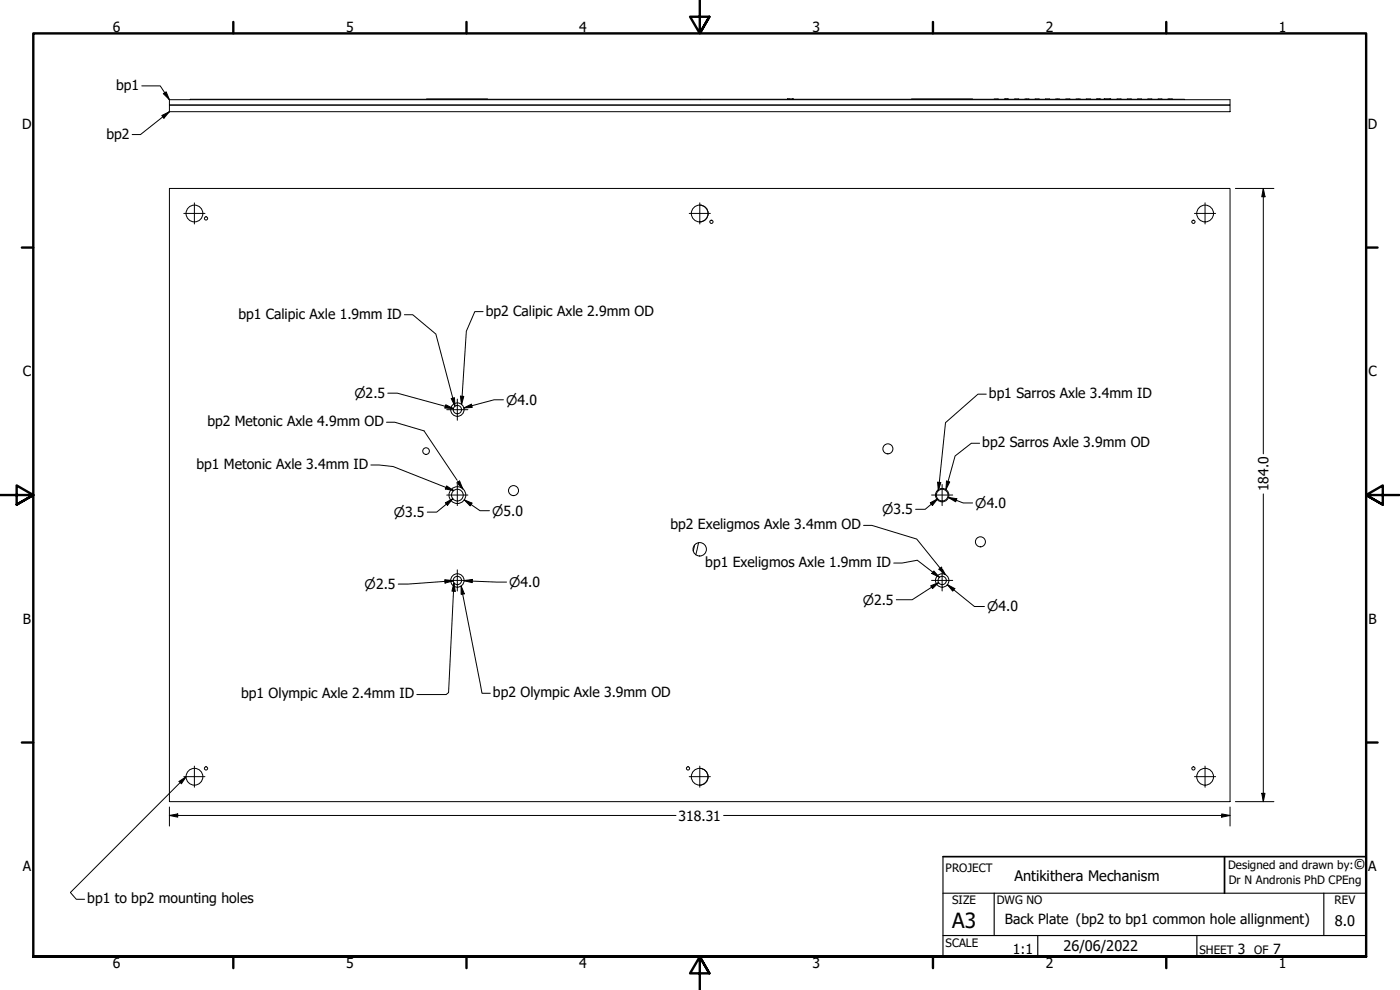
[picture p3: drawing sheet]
<svg xmlns="http://www.w3.org/2000/svg" width="420mm" height="297mm" viewBox="0 0 420 297" stroke-linecap="round" stroke-linejoin="round" font-family="sans-serif">
<defs><g id="words">
<text font-size="6.3" x="285.8" y="278.5">A3</text>
<g font-size="4.4">
<text x="406.2" y="260.8">©</text>
<text x="304.5" y="264.3">Antikithera Mechanism</text>
<text x="400.6" y="277.8">8.0</text>
<text x="319.2" y="285.4">26/06/2022</text>
</g>
<g font-size="4.2">
<text x="33.9" y="9.6">6</text>
<text x="103.8" y="9.6">5</text>
<text x="173.9" y="9.6">4</text>
<text x="243.8" y="9.6">3</text>
<text x="313.9" y="9.6">2</text>
<text x="383.8" y="9.6">1</text>
<text x="34.8" y="27">bp1</text>
<text x="6.6" y="38.7">D</text>
<text x="32" y="41.6">bp2</text>
<text x="410.5" y="38.7">D</text>
<text x="71.5" y="95.6">bp1 Calipic Axle 1.9mm ID</text>
<text x="145.8" y="94.7">bp2 Calipic Axle 2.9mm OD</text>
<text x="6.8" y="112.9">C</text>
<text x="410.7" y="112.9">C</text>
<text x="296.8" y="119.5">bp1 Sarros Axle 3.4mm ID</text>
<text x="62.2" y="127.8">bp2 Metonic Axle 4.9mm OD</text>
<text x="294.8" y="134.2">bp2 Sarros Axle 3.9mm OD</text>
<text x="59" y="140.7">bp1 Metonic Axle 3.4mm ID</text>
<text x="380.7" y="147.4" transform="rotate(-90 380.7 147.4)">184.0</text>
<text x="201.2" y="158.8">bp2 Exeligmos Axle 3.4mm OD</text>
<text x="211.7" y="170.1">bp1 Exeligmos Axle 1.9mm ID</text>
<text x="6.9" y="187.2">B</text>
<text x="410.7" y="187.2">B</text>
<text x="72.4" y="209.5">bp1 Olympic Axle 2.4mm ID</text>
<text x="148" y="209.2">bp2 Olympic Axle 3.9mm OD</text>
<text x="203.7" y="246.2">318.31</text>
<text x="6.8" y="261.4">A</text>
<text x="410.6" y="261.4">A</text>
<text x="26.2" y="271">bp1 to bp2 mounting holes</text>
<text x="301.6" y="277.4">Back Plate (bp2 to bp1 common hole allignment)</text>
<text x="304" y="286.3">1:1</text>
<text x="371.5" y="286.2">3</text>
<text x="382.1" y="286.2">7</text>
<text x="33.9" y="290.5">6</text>
<text x="103.8" y="290.5">5</text>
<text x="173.9" y="290.5">4</text>
<text x="243.8" y="290.5">3</text>
<text x="313.9" y="290.5">2</text>
<text x="383.8" y="290.5">1</text>
</g>
<g font-size="4">
<text x="106.3" y="119.5">⌀2.5</text>
<text x="151.9" y="121.4">⌀4.0</text>
<text x="118.2" y="155.1">⌀3.5</text>
<text x="147.7" y="154.7">⌀5.0</text>
<text x="264.8" y="154.3">⌀3.5</text>
<text x="292.7" y="152.3">⌀4.0</text>
<text x="109.4" y="176.7">⌀2.5</text>
<text x="152.8" y="176.1">⌀4.0</text>
<text x="258.9" y="181.4">⌀2.5</text>
<text x="296.2" y="183.5">⌀4.0</text>
</g>
<g font-size="3.5">
<text x="283.8" y="261.7">PROJECT</text>
<text x="368.6" y="260.8">Designed and drawn by:</text>
<text x="368.8" y="265.3">Dr N Andronis PhD CPEng</text>
<text x="285.8" y="271.3">SIZE</text>
<text x="299.1" y="271.3">DWG NO</text>
<text x="400.5" y="271.3">REV</text>
<text x="283.8" y="284">SCALE</text>
<text x="360" y="286.2">SHEET</text>
<text x="376.4" y="286.2">OF</text>
</g>
</g></defs>
<!-- layer: Visible (ANSI) -->
<g fill="none" stroke="#000" stroke-width=".3">
<path d="M50.8 29.9h318.3v1.6h-318.3zM50.8 31.5h318.3v2h-318.3zM128 29.8h18.4M210.1 29.8l-153.1 .1M236.3 29.8l-26.2 .1M236.3 29.8h.1M236.3 29.7v.1M236.4 29.7l.2 .1zM236.4 29.7l-.1 .1M236.8 29.7l-.2 .1 .3-.1M236.9 29.8h1M237.9 29.7l.1 .1z"/>
<path d="M237.9 29.7l-1.1 .1M238 29.8h93.4M238 29.7h.1M273.5 29.8h18.4M299.5 29.8h.1M299.5 29.7l-1.2 .1M301.5 29.7l-.1 .1M301.7 29.7l-.2 .1M302 29.7l-.3 .1M302.1 29.7l-.1 .1M302.3 29.7l-.2 .1M302.3 29.7v.1"/>
<path d="M302.4 29.7l-.1 .1M302.6 29.8h.1M302.6 29.7l-.2 .1M304.6 29.7l-.1 .1M305.6 29.8h.2M305.6 29.7l-1 .1M308.7 29.8h.2M308.7 29.7l-1.1 .1M310.8 29.7l-.2 .1M311.8 29.8h.1M311.8 29.7l-1 .1M313.8 29.7l-.1 .1"/>
<path d="M314.9 29.8h.1M314.9 29.7l-1.1 .1M317.4 29.8h.7M317.4 29.7l-.6 .1M321 29.8h.1M321 29.7l-1.2 .1M323.6 29.8h.6M323.6 29.7l-.7 .1M326.1 29.7l-.1 .1M327.2 29.8h.1M327.2 29.7l-1.1 .1M329.1 29.7v.1"/>
<path d="M329.3 29.7l-.2 .1M329.4 29.7l-.1 .1M329.7 29.7l-.3 .1M329.9 29.8h.5M329.9 29.7l-.2 .1M331.4 29.7l1.7 .1zM331.4 29.7l-.1 .1M333.1 29.8l22.4 .1M333.1 29.7h.2M333.2 29.7h.1M333.3 29.8h.1M335.3 29.7l-.1 .1"/>
<path d="M336.4 29.8h.1M336.4 29.7l-1.1 .1M338.4 29.7l-.1 .1M339.4 29.8h.2M339.4 29.7l-1 .1M341.5 29.7l-.2 .1M342.5 29.8h.1M342.5 29.7l-1 .1M344.6 29.7l-.2 .1M345.6 29.8h.1M345.6 29.7l-1 .1M347.6 29.7l-.1 .1"/>
<path d="M348.7 29.8h.1M348.7 29.7l-1.1 .1M350.6 29.7h1.1M351.7 29.8h.2M50.8 56.5h318.3v184h-318.3zM210 61.5a2.52 2.52 0 0 1 2.5 2.6 2.52 2.52 0 0 1-2.5 2.5M208.5 163.5l-.4 1.8M209.6 162.9l-.8 3.5M210 230.5a2.52 2.52 0 0 1 2.5 2.6 2.52 2.52 0 0 1-2.5 2.5"/>
<circle cx="58.4" cy="64.1" r="2.52"/>
<circle cx="61.8" cy="65.5" r=".49"/>
<circle cx="210" cy="64.1" r="2.52"/>
<circle cx="213.5" cy="66.6" r=".49"/>
<circle cx="358.2" cy="66.6" r=".49"/>
<circle cx="361.7" cy="64.1" r="2.52"/>
<circle cx="127.9" cy="135.3" r=".99"/>
<circle cx="137.3" cy="122.9" r="2.01"/>
<circle cx="137.3" cy="122.9" r="1.25"/>
<circle cx="266.5" cy="134.7" r="1.5"/>
<circle cx="137.3" cy="148.6" r="1.76"/>
<circle cx="137.3" cy="148.6" r="2.52"/>
<circle cx="154.1" cy="147.2" r="1.5"/>
<circle cx="282.8" cy="148.6" r="2.01"/>
<circle cx="282.8" cy="148.6" r="1.76"/>
<circle cx="137.3" cy="174.2" r="2.01"/>
<circle cx="137.3" cy="174.2" r="1.25"/>
<circle cx="210" cy="164.8" r="2.01"/>
<circle cx="282.8" cy="174.2" r="2.01"/>
<circle cx="282.8" cy="174.2" r="1.25"/>
<circle cx="294.2" cy="162.6" r="1.5"/>
<circle cx="58.4" cy="233.1" r="2.52"/>
<circle cx="61.8" cy="230.6" r=".49"/>
<circle cx="206.5" cy="230.6" r=".49"/>
<circle cx="210" cy="233.1" r="2.52"/>
<circle cx="358.2" cy="230.6" r=".49"/>
<circle cx="361.7" cy="233.1" r="2.52"/>
</g>
<!-- layer: Border (ANSI) -->
<g fill="none" stroke="#000" stroke-width=".72">
<path d="M70 6.6v3.4M140 6.6v3.4M210 0v10l-2.9-5h5.8l-2.9 5 2.9-5M280 6.6v3.4M350 6.6v3.4M6.6 74.3h3.4M410 74.3h3.4M0 148.5h10l-5-2.8v5.7l5-2.9-5 2.9M420 148.5h-10l5-2.8v5.7l-5-2.9 5 2.9M6.6 222.8h3.4M410 222.8h3.4M10 287v-277h400v277h-400h400"/>
<path d="M70 287v3.5M140 287v3.5M212.9 292l-2.9-5 2.9 5h-5.8l2.9-5v10M280 287v3.5M350 287v3.5"/>
</g>
<!-- layer: Title (ANSI) -->
<path d="M283 257h127v30h-127M367.5 257v11" fill="none" stroke="#000" stroke-width=".51"/>
<path d="M283 257v30M283 268h127M298.4 268v12.7M397.3 268v12.7M283 280.7h127M311.4 280.7v6.3M359.2 280.7v6.3" fill="none" stroke="#000" stroke-width=".34"/>
<!-- layer: Symbol (ANSI) -->
<g fill="none" stroke="#000" stroke-width=".3">
<path d="M42.5 25.8h5.6l2.7 4.1M48.6 34.7l2.2-1.2-1.6 2zM49 28.1l.9-.6 .9 2.4zM50.8 33.5l-8.6 6.9h-2.5M121.4 94.4h2.5l6.9 5.8 5.7 21.7M145 93.5h-2.5l-2.5 5.9-1.5 22M135.4 119.6l1-.3 .1 2.6zM138.2 118.9h1l-.7 2.5zM296 118.3h-2.5l-9.7 8.5-2.2 20.4M111.3 139.5h2.5l4.2 .5 18.1 7.2M116 126.7h2.5l8.8 2.6 9.9 14.7M294 133h-2.5l-4.9 3.8-2.7 10.1"/>
<path d="M134 145.8l2.1 1.4-2.5-.5zM137.1 144.9h.1M137.2 144.9h-.1M137.3 144.3l1.6 2.4M137.3 144.7l.6-.4 1 2.4M137.3 145.1l1.6 1.6M259.2 157.6h2.5l13.4 4.1 7.6 9.4M281.4 144.7l1 .1-.8 2.4zM284.1 144.3l.9 .3-1.1 2.3zM136.2 174.9l.4 2.5h-1zM136.2 174.9l-1.6 32.9-.7 .6h-8.8M138.4 175.8l1 2.4-1 .1z"/>
<path d="M138.4 175.8l6.3 32.2h2.5M268.2 168.9h2.5l4.6-.8 6.6 5.1M280.2 171.3l1.7 1.9-2.2-1.1zM282.7 170.4l-.2-.2-.7 .6 .9 .7M282.8 170.8l.9 1.6-.9-.7M282.8 171.3l.9 1.1M55.8 233.2l-1.4 1.9-.7-.6 2.1-1.3-34.7 34.6 1.8 2h2.5"/>
</g>
<g fill="#000">
<path d="M49 28.1l.9-.6 .9 2.4z" fill-rule="evenodd"/>
<path d="M48.6 34.7l2.2-1.2-1.6 2z" fill-rule="evenodd"/>
<path d="M135.4 119.6l1-.3 .1 2.6z" fill-rule="evenodd"/>
<path d="M138.2 118.9h1l-.7 2.5z" fill-rule="evenodd"/>
<path d="M134 145.8l2.1 1.4-2.5-.5z" fill-rule="evenodd"/>
<path d="M137.1 144.9l.8-.6 1 2.4z" fill-rule="evenodd"/>
<path d="M281.4 144.7l1 .1-.8 2.4z" fill-rule="evenodd"/>
<path d="M284.1 144.3l.9 .3-1.1 2.3z" fill-rule="evenodd"/>
<path d="M136.2 174.9l.4 2.5h-1z" fill-rule="evenodd"/>
<path d="M138.4 175.8l1 2.4-1 .1z" fill-rule="evenodd"/>
<path d="M280.2 171.3l1.7 1.9-2.2-1.1z" fill-rule="evenodd"/>
<path d="M281.8 170.8l.7-.6 1.2 2.2z" fill-rule="evenodd"/>
<path d="M53.7 234.5l2.1-1.5-1.4 2.1z" fill-rule="evenodd"/>
</g>
<!-- layer: Dimension (ANSI) -->
<g fill="none" stroke="#000" stroke-width=".3">
<path d="M370.8 56.5h11.5M379.1 56.5l.5 2.5h-.9zM379.1 56.5v79.7M116.4 118h2.9l16.8 4.6M151.1 120h-2.8l-9.1 2.4M133.8 121.4l2.3 1.2-2.6-.2zM139.2 122.4l2.3-1.1 .2 .9zM133.6 150.9l2.3-1.3-1.6 2zM135.9 149.6l-4.8 4.1h-2.9M139.3 150l2.3 .9-.5 .9zM139.3 150l4.8 3.2h2.8M279.2 150.9l2.2-1.2-1.6 2z"/>
<path d="M281.4 149.7l-3.7 3.1h-2.9M284.6 149.3l2.5 .3-.3 1zM284.6 149.3l4.5 1.6h2.8M379.1 148.2v92.3M133.5 173.9l2.5 .4-2.4 .6zM136 174.3l-13.5 .9h-3M139.2 174.2l2.6-.4-.1 1zM139.2 174.2l12.8 .5M279.3 175.8l2.4-1-1.8 1.8zM281.7 174.8l-7.9 5.1h-4.8M284.3 175.4l2.3 1.2-.7 .8zM284.3 175.4l8.1 6.6h3"/>
<path d="M378.7 238h.9l-.5 2.5zM50.8 244.7l2.5-.5v1zM50.8 244.7h152.1M50.8 242.1v5.7M217.2 244.7h151.9M366.6 244.2l2.5 .5-2.5 .5zM369.1 242.1v5.7M370.8 240.5h11.5"/>
</g>
<g fill="#000">
<path d="M379.1 56.5l.5 2.5h-.9z" fill-rule="evenodd"/>
<path d="M133.8 121.4l2.3 1.2-2.6-.2z" fill-rule="evenodd"/>
<path d="M139.2 122.4l2.3-1.1 .2 .9z" fill-rule="evenodd"/>
<path d="M133.6 150.9l2.3-1.3-1.6 2z" fill-rule="evenodd"/>
<path d="M139.3 150l2.3 .9-.5 .9z" fill-rule="evenodd"/>
<path d="M279.2 150.9l2.2-1.2-1.6 2z" fill-rule="evenodd"/>
<path d="M284.6 149.3l2.5 .3-.3 1z" fill-rule="evenodd"/>
<path d="M133.5 173.9l2.5 .4-2.4 .6z" fill-rule="evenodd"/>
<path d="M139.2 174.2l2.6-.4-.1 1z" fill-rule="evenodd"/>
<path d="M279.3 175.8l2.4-1-1.8 1.8z" fill-rule="evenodd"/>
<path d="M284.3 175.4l2.3 1.2-.7 .8z" fill-rule="evenodd"/>
<path d="M378.7 238h.9l-.5 2.5z" fill-rule="evenodd"/>
<path d="M50.8 244.7l2.5-.5v1z" fill-rule="evenodd"/>
<path d="M366.6 244.2l2.5 .5-2.5 .5z" fill-rule="evenodd"/>
</g>
<!-- layer: Center Mark (ANSI) -->
<g fill="none" stroke="#000" stroke-width=".3">
<path d="M55.2 64h6.3M58.3 60.9v6.3M206.8 64h6.4M210 60.9v6.3M358.5 64h6.3M361.7 60.9v6.3M137.2 119.7v6.4M134.1 122.9h6.3M134.1 148.5h6.3M137.2 145.4v6.3M279.6 148.5h6.3M282.7 145.4v6.3"/>
<path d="M134.1 174.1h6.3M137.2 171v6.3M279.6 174.1h6.3M282.7 171v6.3M55.2 233h6.3M58.3 229.9v6.3M206.8 233h6.4M210 229.9v6.3M358.5 233h6.3M361.7 229.9v6.3"/>
</g>
<use href="#words"/>
</svg>
